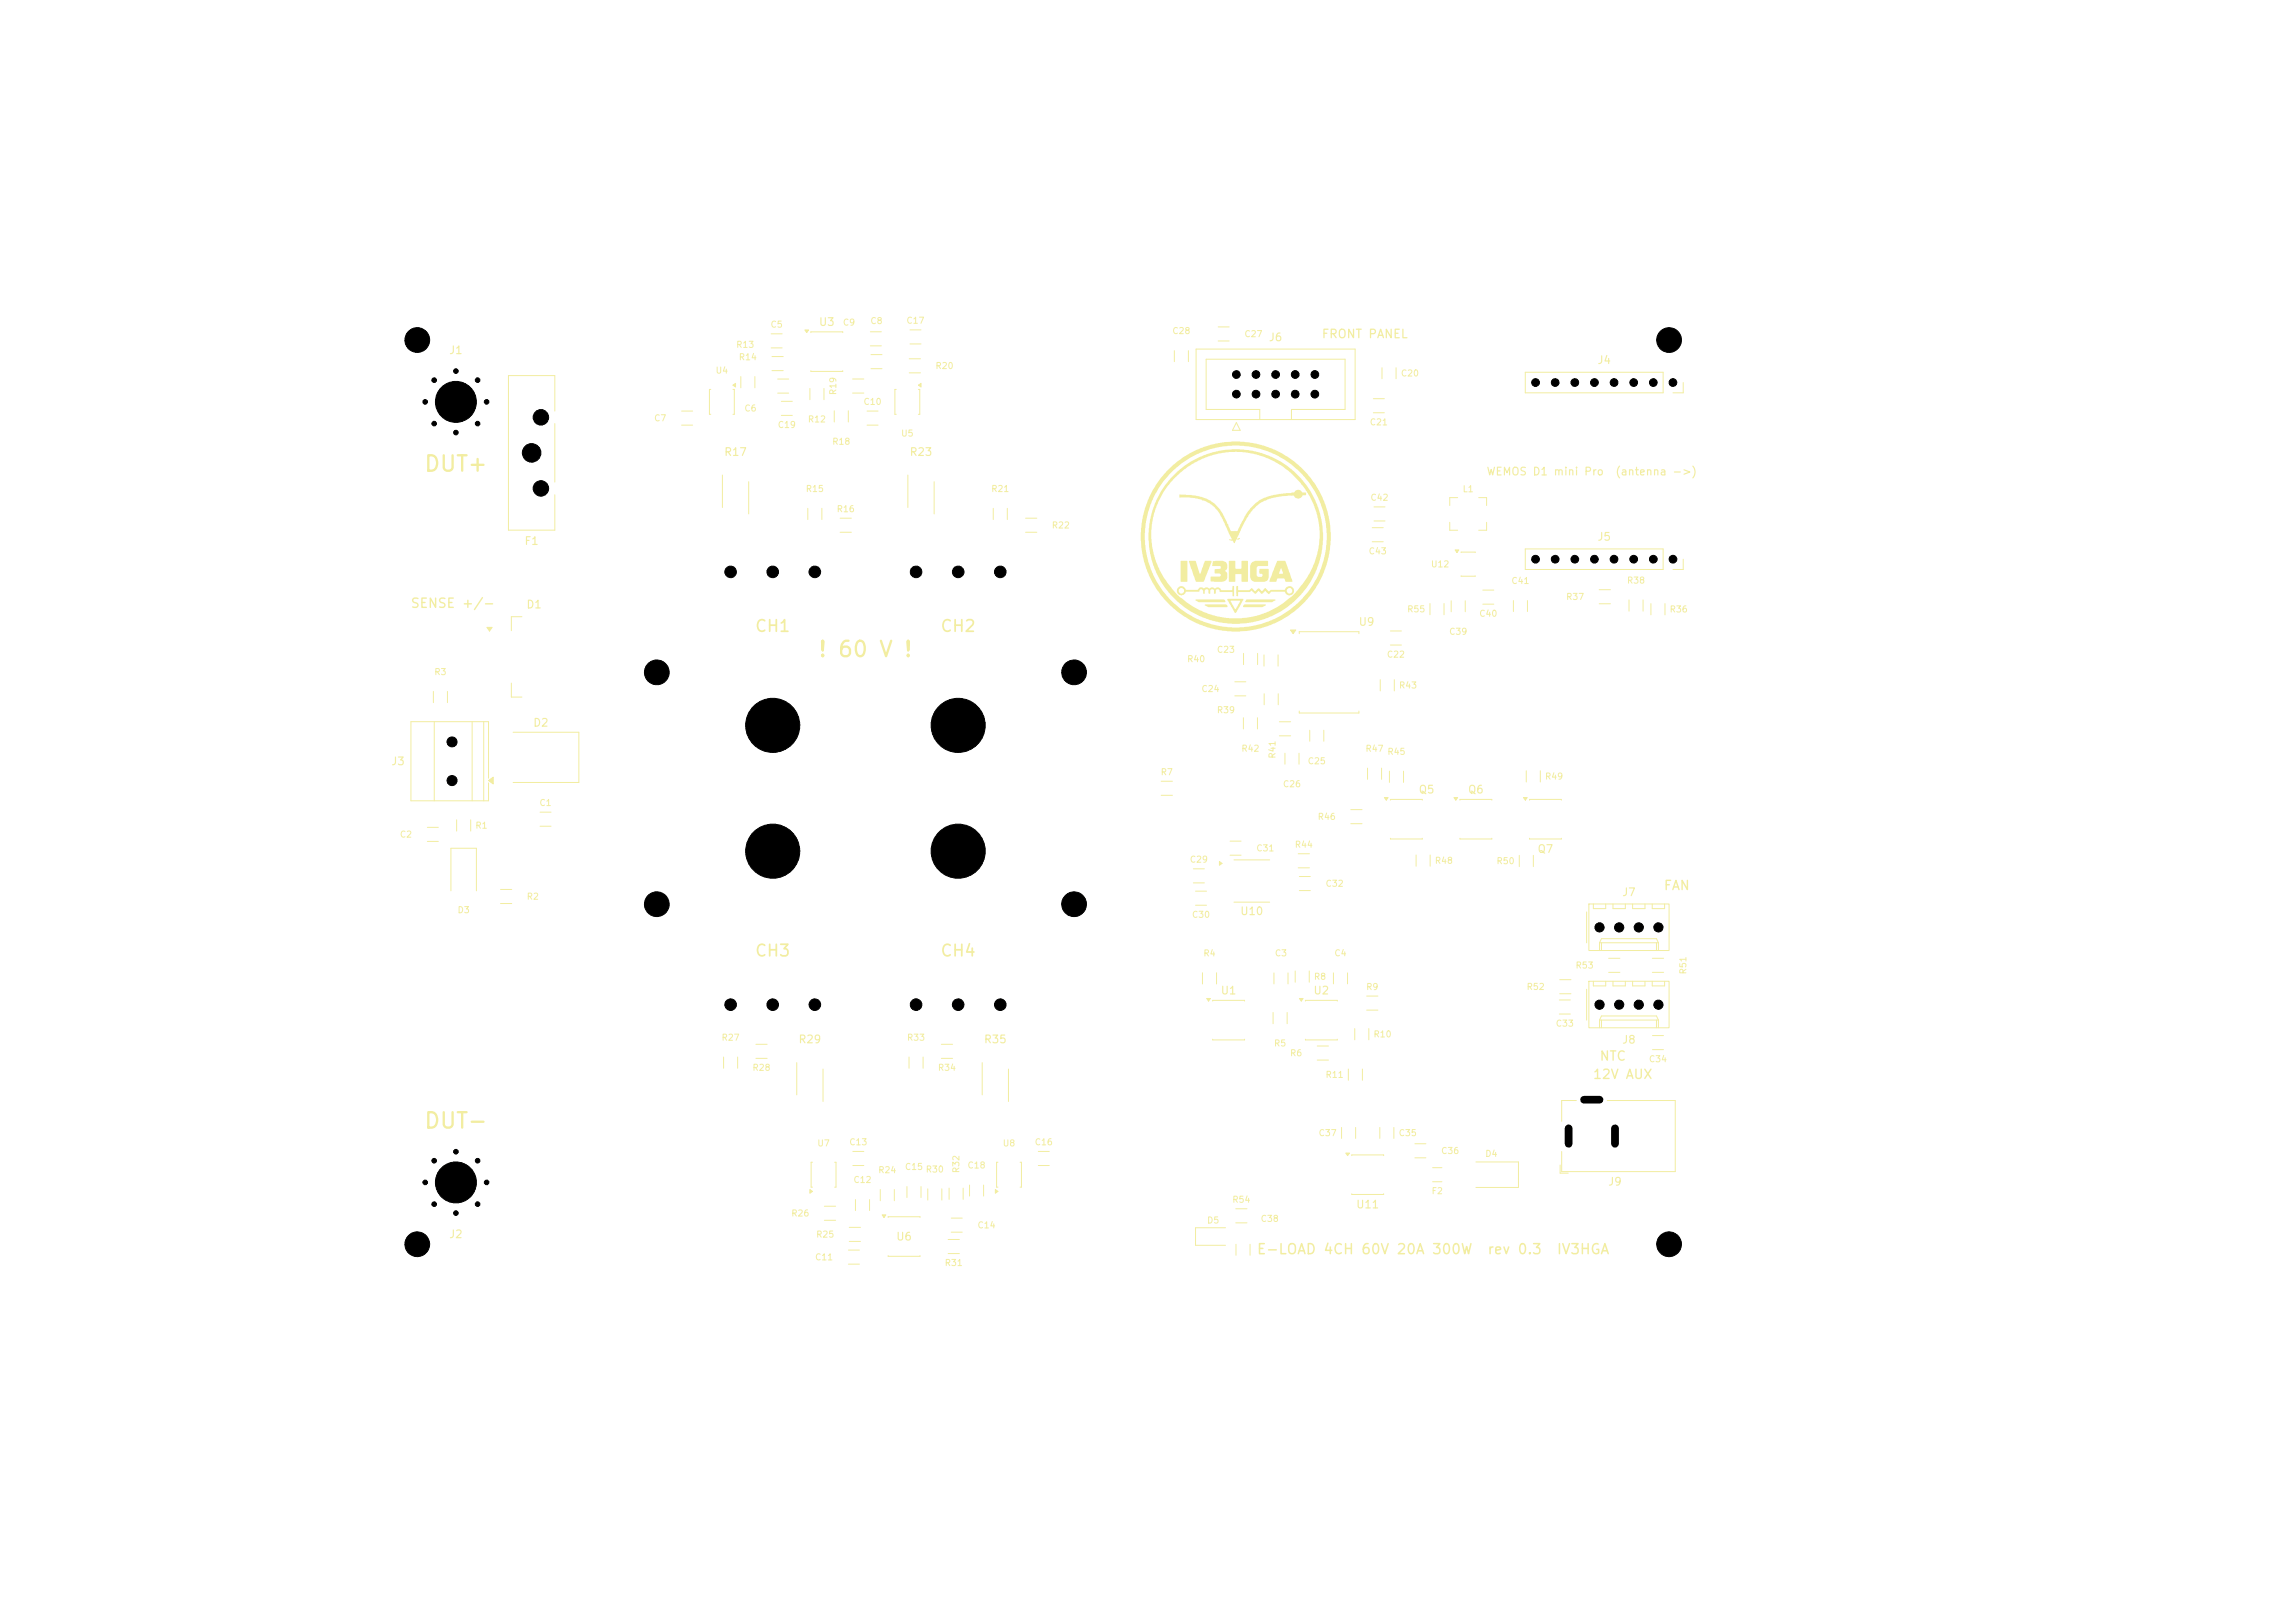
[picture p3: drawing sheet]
<svg xmlns="http://www.w3.org/2000/svg" width="297mm" height="210mm" viewBox="0 0 297 210" stroke-linecap="round" stroke-linejoin="round" font-family="sans-serif">
<defs><g id="words">
<g font-size="2" fill="#f2eda1">
<text x="54.8" y="61.5">DUT+</text>
<text x="105.8" y="85.5">! 60 V !</text>
<text x="54.8" y="146.5">DUT-</text>
</g>
<g font-size="1.5" fill="#f2eda1">
<text x="97.6" y="82.1">CH1</text>
<text x="121.6" y="82.1">CH2</text>
<text x="97.6" y="124.1">CH3</text>
<text x="121.6" y="124.1">CH4</text>
</g>
<g font-size="1.3" fill="#f2eda1">
<text x="162.6" y="162.6">E-LOAD 4CH 60V 20A 300W</text>
<text x="192.4" y="162.6">rev 0.3</text>
<text x="201.4" y="162.6">IV3HGA</text>
</g>
<g font-size="1.2" fill="#f2eda1">
<text x="53.1" y="79">SENSE +/-</text>
<text x="215.2" y="115.5">FAN</text>
<text x="206.9" y="137.5">NTC</text>
<text x="206.1" y="139.9">12V AUX</text>
</g>
<text font-size="1.1" fill="#f2eda1" x="171" y="44">FRONT PANEL</text>
<g font-size="1" fill="#f2eda1">
<text x="58" y="46.1">J1</text>
<text x="105.9" y="42.4">U3</text>
<text x="164.1" y="44.4">J6</text>
<text x="206.7" y="47.3">J4</text>
<text x="93.6" y="59.2">R17</text>
<text x="117.6" y="59.2">R23</text>
<text x="192.3" y="61.8">WEMOS D1 mini Pro</text>
<text x="209" y="61.8">(antenna -&gt;)</text>
<text x="67.8" y="70.8">F1</text>
<text x="206.7" y="70.2">J5</text>
<text x="68" y="79">D1</text>
<text x="175.7" y="81.2">U9</text>
<text x="68.9" y="94.3">D2</text>
<text x="50.6" y="99.3">J3</text>
<text x="183.5" y="102.9">Q5</text>
<text x="189.9" y="102.9">Q6</text>
<text x="198.9" y="110.6">Q7</text>
<text x="160.4" y="118.7">U10</text>
<text x="209.9" y="116.2">J7</text>
<text x="157.9" y="128.9">U1</text>
<text x="169.9" y="128.9">U2</text>
<text x="103.3" y="135.2">R29</text>
<text x="127.3" y="135.2">R35</text>
<text x="209.9" y="135.3">J8</text>
<text x="208" y="153.7">J9</text>
<text x="58" y="160.5">J2</text>
<text x="115.9" y="160.8">U6</text>
<text x="175.4" y="156.6">U11</text>
</g>
<g font-size=".8" fill="#f2eda1">
<text x="95.2" y="45.2">R13</text>
<text x="95.5" y="46.8">R14</text>
<text x="99.6" y="42.6">C5</text>
<text x="109" y="42.3">C9</text>
<text x="112.6" y="42.1">C8</text>
<text x="117.2" y="42.1">C17</text>
<text x="121" y="47.9">R20</text>
<text x="151.6" y="43.4">C28</text>
<text x="161" y="43.8">C27</text>
<text x="92.5" y="48.5">U4</text>
<text x="96.3" y="53.4">C6</text>
<text x="108.4" y="51.2" transform="rotate(-90 108.4 51.2)">R19</text>
<text x="111.7" y="52.6">C10</text>
<text x="181.2" y="48.9">C20</text>
<text x="84.6" y="54.7">C7</text>
<text x="100.6" y="55.6">C19</text>
<text x="104.5" y="54.8">R12</text>
<text x="107.6" y="57.7">R18</text>
<text x="116.5" y="56.7">U5</text>
<text x="177.2" y="55.2">C21</text>
<text x="104.2" y="63.9">R15</text>
<text x="128.2" y="63.9">R21</text>
<text x="177.3" y="65">C42</text>
<text x="189.2" y="63.9">L1</text>
<text x="108.2" y="66.5">R16</text>
<text x="136" y="68.6">R22</text>
<text x="177.1" y="71.9">C43</text>
<text x="185.1" y="73.6">U12</text>
<text x="195.5" y="75.8">C41</text>
<text x="202.6" y="77.8">R37</text>
<text x="210.5" y="75.7">R38</text>
<text x="182" y="79.4">R55</text>
<text x="187.5" y="82.3">C39</text>
<text x="191.4" y="80">C40</text>
<text x="216" y="79.4">R36</text>
<text x="56.1" y="87.5">R3</text>
<text x="153.6" y="85.9">R40</text>
<text x="155.4" y="89.7">C24</text>
<text x="157.4" y="84.7">C23</text>
<text x="179.4" y="85.3">C22</text>
<text x="181" y="89.3">R43</text>
<text x="157.4" y="92.5">R39</text>
<text x="150.1" y="100.5">R7</text>
<text x="160.6" y="97.5">R42</text>
<text x="165.3" y="98.2" transform="rotate(-90 165.3 98.2)">R41</text>
<text x="169.2" y="99.1">C25</text>
<text x="176.6" y="97.5">R47</text>
<text x="179.5" y="97.9">R45</text>
<text x="199.9" y="101.1">R49</text>
<text x="61.4" y="107.4">R1</text>
<text x="69.7" y="104.5">C1</text>
<text x="166" y="102.1">C26</text>
<text x="170.5" y="106.3">R46</text>
<text x="51.7" y="108.6">C2</text>
<text x="153.9" y="111.8">C29</text>
<text x="162.5" y="110.4">C31</text>
<text x="167.5" y="109.9">R44</text>
<text x="185.6" y="112">R48</text>
<text x="193.6" y="112">R50</text>
<text x="59.1" y="118.4">D3</text>
<text x="68.1" y="116.6">R2</text>
<text x="154.2" y="119">C30</text>
<text x="171.5" y="114.9">C32</text>
<text x="155.7" y="123.9">R4</text>
<text x="164.9" y="123.9">C3</text>
<text x="172.6" y="123.9">C4</text>
<text x="203.8" y="125.5">R53</text>
<text x="170" y="127">R8</text>
<text x="176.7" y="128.3">R9</text>
<text x="197.5" y="128.3">R52</text>
<text x="218.4" y="126.1" transform="rotate(-90 218.4 126.1)">R51</text>
<text x="93.3" y="134.9">R27</text>
<text x="117.3" y="134.9">R33</text>
<text x="164.8" y="135.6">R5</text>
<text x="166.9" y="136.9">R6</text>
<text x="177.7" y="134.4">R10</text>
<text x="201.3" y="133">C33</text>
<text x="213.3" y="137.6">C34</text>
<text x="97.3" y="138.7">R28</text>
<text x="121.3" y="138.7">R34</text>
<text x="171.5" y="139.7">R11</text>
<text x="105.7" y="148.5">U7</text>
<text x="109.8" y="148.4">C13</text>
<text x="129.7" y="148.5">U8</text>
<text x="133.8" y="148.4">C16</text>
<text x="170.6" y="147.2">C37</text>
<text x="180.9" y="147.2">C35</text>
<text x="186.4" y="149.5">C36</text>
<text x="192.1" y="149.9">D4</text>
<text x="110.4" y="153.3">C12</text>
<text x="113.6" y="152">R24</text>
<text x="117" y="151.6">C15</text>
<text x="119.7" y="151.9">R30</text>
<text x="124.3" y="151.9" transform="rotate(-90 124.3 151.9)">R32</text>
<text x="125.1" y="151.4">C18</text>
<text x="159.4" y="155.8">R54</text>
<text x="185.2" y="154.7">F2</text>
<text x="102.3" y="157.6">R26</text>
<text x="105.6" y="160.3">R25</text>
<text x="126.4" y="159.1">C14</text>
<text x="156.1" y="158.5">D5</text>
<text x="163.1" y="158.3">C38</text>
<text x="105.4" y="163.3">C11</text>
<text x="122.2" y="164">R31</text>
</g>
</g></defs>
<g fill="none" stroke="#f2eda1" stroke-width=".13">
<path d="M71.8 53.2v-4.6h-6v20h6v-4.6M71.8 54.8v7.6M112.2 53.2h1.4M112.2 55h1.4M191.9 76.4h1.4M191.9 78.2h1.4M205.3 118v4M205.6 117h10.4v6h-10.4zM206.2 117v.6h1.6v-.6M208.7 117v.6h1.6v-.6M211.3 117v.6h1.6v-.6M213.8 117v.6h1.6v-.6"/>
<path d="M207 122l.2-.5h7.2l.2 .5M207 122h7.6M207 122v1M207.2 122v1M214.4 122v1M214.6 122v1M104.8 153.9l.3 .3-.3 .2zM105.1 150.4h-.1v3.2h.1M108 150.4h.2v3.2h-.2M160 161v1.4M161.8 161v1.4"/>
</g>
<path d="M104.8 153.9l.3 .3-.3 .2z" fill="#f2eda1"/>
<g fill="none" stroke="#f2eda1" stroke-width=".13">
<path d="M99.9 46.1h1.5M99.9 48h1.5M117.7 46.4h1.4M117.7 48.2h1.4M93.5 61.5v4.2M96.9 62.3v4.2M55.3 107.1h1.4M55.3 108.9h1.4M150.3 101.1h1.4M150.3 102.9h1.4M127.1 137.5v4.2M130.5 138.3v4.2"/>
<path d="M172.6 125.9v1.4M174.4 125.9v1.4M120.1 153.8v1.5M121.9 153.8v1.5M128.8 153.9l.3 .3-.3 .2zM129.1 150.4h-.1v3.2h.1M132 150.4h.2v3.2h-.2"/>
</g>
<path d="M128.8 153.9l.3 .3-.3 .2z" fill="#f2eda1"/>
<g fill="none" stroke="#f2eda1" stroke-width=".13">
<path d="M104.8 50.3v1.4M106.6 50.3v1.4M178.8 47.6v1.4M180.7 47.6v1.4M197.5 99.7v1.5M199.3 99.7v1.5M97.8 135.1h1.5M97.8 136.9h1.5M117.6 136.8v1.4M119.5 136.8v1.4M156.2 129.2h.4l-.2 .3zM156.9 129.5v-.1h4.2v.1"/>
<path d="M156.9 134.5v.1h4.2v-.1M174.5 138.3v1.5M176.3 138.3v1.5M109.9 158.8h1.5M185.4 151.1h1.2M185.4 152.9h1.2M109.9 160.6h1.5"/>
</g>
<path d="M156.2 129.2h.4l-.2 .3z" fill="#f2eda1"/>
<g fill="none" stroke="#f2eda1" stroke-width=".13">
<path d="M154.8 45.2h20.6v9.1h-20.6zM160 54.7l.5 1h-1zM163 54.3v-1.3h-6.9v-6.5h18v6.5h-7v1.3M195.9 77.7v1.4M197.7 77.7v1.4M213.6 78.1v1.5M215.5 78.1v1.5M169.5 94.5v1.4M171.3 94.5v1.4M197.2 103.2h.4l-.2 .3zM197.9 103.5v-.1h4.2v.1M197.9 108.5v.1h4.2v-.1"/>
<path d="M164.8 131v1.5M164.9 125.9v1.4M166.6 131v1.5M166.7 125.9v1.4M167.6 125.6v1.5M169.4 125.6v1.5"/>
</g>
<path d="M197.2 103.2h.4l-.2 .3z" fill="#f2eda1"/>
<g fill="none" stroke="#f2eda1" stroke-width=".13">
<path d="M92 50.4h-.2v3.2h.2M94.9 50.4h.1v3.2h-.1M94.9 49.8l.3-.2v.5zM101.1 51.9h1.4M101.1 53.8h1.4M117.8 42.7h1.4M117.8 44.5h1.4M177.7 51.6h1.5M177.7 53.4h1.5M108.7 67.1h1.5M108.7 68.9h1.5M132.7 67.1h1.5"/>
<path d="M132.7 68.9h1.5M207 76.3h1.4M207 78.1h1.4M160.9 84.5v1.5M162.7 84.5v1.5M163.6 84.7v1.5M165.4 84.7v1.5M177 99.4v1.4M178.8 99.4v1.4M168 110.5h1.5M168 112.3h1.5M173.6 145.9v1.4"/>
<path d="M175.4 145.9v1.4M191 150.4h5.5v3.3h-5.5"/>
</g>
<path d="M94.9 49.8l.3-.2v.5z" fill="#f2eda1"/>
<path d="M67.5 79.8h-1.3v1.8M63 81.2h.7l-.4 .5zM66.2 88.4v1.8h1.3" fill="none" stroke="#f2eda1" stroke-width=".13"/>
<path d="M63 81.2h.7l-.4 .5z" fill="#f2eda1"/>
<g fill="none" stroke="#f2eda1" stroke-width=".13">
<path d="M88.2 53.2h1.4M88.2 55h1.4M152 45.4v1.4M153.8 45.4v1.4M187.8 77.7v1.5M189.6 77.7v1.5M64.8 115.1h1.4M64.8 116.9h1.4M174.8 104.8h1.5M174.8 106.6h1.5M117.4 153.5v1.5M119.2 153.5v1.5"/>
<path d="M174.2 149.2h.4l-.2 .3zM174.9 149.5v-.1h4.2v.1M174.9 154.5v.1h4.2v-.1"/>
</g>
<path d="M174.2 149.2h.4l-.2 .3z" fill="#f2eda1"/>
<path d="M188.3 71.2h.5l-.2 .3zM189.1 71.5h1.8M189.1 74.5h1.8M183.1 148h1.4M183.1 149.8h1.4" fill="none" stroke="#f2eda1" stroke-width=".13"/>
<path d="M188.3 71.2h.5l-.2 .3z" fill="#f2eda1"/>
<path d="M188.2 103.2h.4l-.2 .3zM188.9 103.5v-.1h4.2v.1M188.9 108.5v.1h4.2v-.1M213.8 124h1.5M213.8 125.8h1.5" fill="none" stroke="#f2eda1" stroke-width=".13"/>
<path d="M188.2 103.2h.4l-.2 .3z" fill="#f2eda1"/>
<g fill="none" stroke="#f2eda1" stroke-width=".13">
<path d="M110.3 49h1.5M110.3 50.9h1.5M112.6 42.9h1.5M112.6 44.8h1.5M154.4 112.4h1.5M154.4 114.2h1.5M157.8 111.5l.3 .2-.3 .3zM159.7 111.3h4.6M159.7 116.7h4.6M168.2 113.4h1.4M168.2 115.2h1.4M183.3 110.6v1.5"/>
<path d="M185.1 110.6v1.5M121.8 135.1h1.5M121.8 136.9h1.5M113.9 153.9v1.5M115.7 153.9v1.5M125.5 153.3v1.5M127.3 153.3v1.5"/>
</g>
<path d="M157.8 111.5l.3 .2-.3 .3z" fill="#f2eda1"/>
<g fill="none" stroke="#f2eda1" stroke-width=".13">
<path d="M210.8 77.6v1.5M212.6 77.6v1.5M179.2 103.2h.4l-.2 .3zM179.9 103.5v-.1h4.2v.1M179.9 108.5v.1h4.2v-.1M103.1 137.5v4.2M106.5 138.3v4.2M170.5 135.3h1.4M170.5 137.2h1.4M106.7 156.1h1.4M106.7 157.9h1.4M110.4 149h1.4"/>
<path d="M110.4 150.8h1.4M134.4 149h1.4M134.4 150.8h1.4M158.6 158.9h-3.9v2.2h3.9M122.7 160.4h1.5M122.7 162.2h1.5"/>
</g>
<path d="M179.2 103.2h.4l-.2 .3z" fill="#f2eda1"/>
<g fill="none" stroke="#f2eda1" stroke-width=".13">
<path d="M95.9 48.7v1.5M97.7 48.7v1.5M104.5 65.8v1.4M106.4 65.8v1.4M187.6 67.6v1h1M188.6 64.4h-1v1M191.4 64.4h1v1M192.4 67.6v1h-1M175.3 133.1v1.4M176.9 128.9h1.4M176.9 130.7h1.4M177.1 133.1v1.4"/>
<path d="M205.3 128v4M205.6 127h10.4v6h-10.4zM206.2 127v.6h1.6v-.6M207 132l.2-.5h7.2l.2 .5M207 132h7.6M207 132v1M207.2 132v1M208.2 124h1.4M208.2 125.8h1.4M208.7 127v.6h1.6v-.6M211.3 127v.6h1.6v-.6M213.8 127v.6h1.6v-.6"/>
<path d="M214.4 132v1M214.6 132v1M122.8 153.7v1.5M124.6 153.7v1.5"/>
</g>
<g fill="#f2eda1">
<path d="M152.8 72.6h.9v2.6l-.1 .1-.8-.1z"/>
<path d="M155.9 78.2h2.8l.1 .1 .1 .2-2.5 .1-.5-.3z"/>
<path d="M154.7 77.6h3.7l.2 .3h-3.5z"/>
<path d="M160.9 78.3l.2-.1h2.7v.1l-.5 .3h-2.4v-.1z"/>
<path d="M161.3 77.6h3.7l.1 .1-.5 .2h-3.4l-.1-.1z"/>
<path d="M159 72.6h.9v.9v.1h.7l.1-.1v-.9h.8v2.6h-.8l-.1-.9h-.7v.9h-.9z"/>
<path d="M162.1 72.7l.4-.1h1.6v.6h-1.3l-.2 .2v1l.2 .2h.5l.1-.1-.1-.3h-.3v-.6h1.2v1.1l-.3 .5-.3 .1h-1.3l-.4-.3-.1-.3v-1.5z"/>
<path d="M158.8 77.5h2.1l-1 1.8h-.1l-.8-1.5 .3 .1 .6 .9 .6-1-1.2-.1v.1h-.3z"/>
<path d="M153.9 72.6h.8l.6 1.7 .6-1.7h.9l-1 2.6h-1.1z"/>
<path d="M156.9 72.6h.1a3.1 3.1 0 0 1 1.6 .1 .76 .76 0 0 1-.1 1.2l.3 .3v.6a.69 .69 0 0 1-.6 .5l-1.5-.1v-.6h1.2l.1-.1v-.2l-.2-.1h-.6v-.5l.7-.1 .1-.3-.1-.1h-1z"/>
<path d="M165.3 72.6h1l1 2.6-.9 .1-.2-.5h-.9l-.2 .5-.8-.1 .3-1h1.4l-.2-.7-.3 .7h-.9z"/>
<path d="M160 75.8h.2l.1 .6h1.4l.3-.3 .4 .4 .5-.4 .4 .4 .4-.4 .5 .4h2.3l.3 .3h.3l.1-.2v-.3l-.2-.2h-.2l-.3 .2v.2h-2.2l.2-.2h1.8a.61 .61 0 0 1 .9-.4 .61 .61 0 0 1 0 1.1 .61 .61 0 0 1-.9-.4h-1.8l-.3 .3-.5-.5-.4 .4-.4-.4-.5 .4-.4-.4-.3 .2h-1.4l-.1 .5-.1 .1-.1-.1z"/>
<path d="M152.6 75.9a.64 .64 0 0 1 .9 .4h1.5l.3-.3h.3l.1 .1a.57 .57 0 0 1 .8 .1l.2-.2h.3l.2 .2 .3-.2a.54 .54 0 0 1 .6 .4h1.3l.1-.6h.1h.1v1.3h-.2v-.5h-1.6l-.2-.4h-.2l-.2 .2v.4h-.1h-.1v-.4l-.1-.2-.3 .1-.1 .5h-.1h-.1v-.4l-.1-.2h-.2l-.2 .2v.4h-.1h-.1v-.4l-.2-.2h-.2l-.2 .4h-1.6a.61 .61 0 0 1-.6 .4 .61 .61 0 0 1-.6-.4h.2l.3 .2h.2l.2-.2v-.3l-.2-.2h-.2l-.2 .1-.1 .4h-.2l.1-.5z"/>
<path d="M152.6 64h1.6l.9 .2a4.4 4.4 0 0 1 2.6 1.6l.7 1 .9 1.9h.8l.5-.9a5.9 5.9 0 0 1 1.2-2l.1-.1a4 4 0 0 1 2.2-1.5l1.4-.3 2-.2a.63 .63 0 0 1 .8-.2l.2 .2 .5 .1v.2l-.4 .1a.61 .61 0 0 1-.6 .4 .61 .61 0 0 1-.6-.4l-2.1 .2a5.9 5.9 0 0 0-2.3 .9l-.9 .8-.6 .7-1.4 2.9v.1l.3-.1 .1 .1-.3 .1h-.2l-.3 .5-.2-.4h-.4v-.1h.3l-1.1-2.6-.4-.5a1.41 1.41 0 0 0-.6-.9 2.76 2.76 0 0 0-1.8-1.1v-.1l-1.2-.2h-1.6h-.1z"/>
<path d="M151.4 62a12.3 12.3 0 0 1 4.4-3.1l1.1-.4 1.3-.3 2.2-.1 2.1 .3 1.2 .4 .7 .3a11.8 11.8 0 0 1 4 2.9l.3 .2a11.2 11.2 0 0 1 1.8 3.1l.3 1.1 .3 1.3 .1 2.2-.3 2.1-.3 1.2-.3 .7a11.8 11.8 0 0 1-2.9 4l-.3 .3a11.2 11.2 0 0 1-3.1 1.8l-1.1 .3-1.3 .3-2.2 .1-2-.3-1.3-.3-.7-.3a11.8 11.8 0 0 1-4-2.9l-.2-.3a11.2 11.2 0 0 1-1.8-3.1l-.6-1.9-.2-1.9 .4 .1 .1 1 .5 1.8a11.6 11.6 0 0 0 4.8 5.9l1.9 .9 1.2 .4 1.2 .2h2l.7-.1 2.1-.5a11 11 0 0 0 4.2-2.8 12.9 12.9 0 0 0 2.7-4.6l.2-1 .2-1.3-.1-1.5-.3-1.8-.4-1.1-.9-1.7-.8-1.2-1.3-1.3-.9-.7-1.1-.6-1.4-.7-1.3-.4-1.1-.2-1.3-.1-1.3 .1-1.6 .3a11.3 11.3 0 0 0-5.9 4 8.3 8.3 0 0 0-1.5 2.9l-.5 1.8-.1 2.2h-.4l.1-1.3 .1-1.2 .3-1.1 .5-1.2a9 9 0 0 1 1.8-2.9z"/>
<path d="M150.9 61l1.4-1.3 1.6-1 1.5-.7 1.9-.6 1.1-.2 2.1-.1 1.7 .2 1.9 .5a11.8 11.8 0 0 1 3.8 2.3l1.4 1.3 1 1.4 .9 1.6 .6 1.7 .3 1.8 .1 2.1-.3 2.1-.5 1.6a12.3 12.3 0 0 1-2.5 4.1l-1.4 1.3-1.6 1.1-1.5 .7-1.8 .5-2.1 .3h-1.7l-1.5-.3-1.7-.5a12.3 12.3 0 0 1-4-2.5l-1-1-.8-1-1.1-2-.8-2.3-.3-2.2h.6l.2 2.1 .8 2.4a10.3 10.3 0 0 0 2 2.9 11.5 11.5 0 0 0 6.1 3.6l2.2 .3h1.5l2.1-.4 1.7-.7a11.4 11.4 0 0 0 5.8-5.8l.3-.7 .5-1.6 .3-2.1v-1.5l-.2-1.2-.2-1-.7-1.7a10.3 10.3 0 0 0-2-3 11.5 11.5 0 0 0-6.1-3.6l-2.1-.3-1.5 .1-2.2 .4-1.6 .6a11.4 11.4 0 0 0-5.9 5.9l-.3 .6-.5 1.6-.2 1.6-.1 1.5h-.5l.1-1.6 .1-1.1 .3-1.4 .3-.7a12.3 12.3 0 0 1 2.5-4z"/>
</g>
<g fill="none" stroke="#f2eda1" stroke-width=".13">
<path d="M99.8 43.2h1.4M99.8 45h1.4M116 50.4h-.2v3.2h.2M118.9 50.4h.1v3.2h-.1M118.9 49.8l.3-.2v.5zM128.5 65.8v1.4M130.4 65.8v1.4M197.4 71h17.8v2.7h-17.8zM217.8 72.4v1.3h-1.3M66.4 94.8h8.5v6.5h-8.5M160.9 92.9v1.4M162.7 92.9v1.4"/>
<path d="M163.6 89.8v1.4M165.4 89.8v1.4M166.3 97.5v1.4M168.1 97.5v1.4M179.8 99.8v1.4M181.6 99.8v1.4M196.6 110.7v1.4M198.4 110.7v1.4M201.8 129.4h1.4M201.8 131.2h1.4M201.8 126.8h1.5M201.8 128.6h1.5"/>
<path d="M213.9 134h1.4M213.9 135.8h1.4"/>
</g>
<path d="M118.9 49.8l.3-.2v.5z" fill="#f2eda1"/>
<g fill="none" stroke="#f2eda1" stroke-width=".13">
<path d="M100.6 49h1.5M100.6 50.9h1.5M157.6 42.3h1.5M157.6 44.1h1.5M197.4 48.2h17.8v2.6h-17.8zM217.8 49.5v1.3h-1.3M165.6 93.4h1.4M165.6 95.2h1.4M58.4 115.3v-5.5h3.3v5.5M154.7 115.3h1.4M154.7 117.1h1.4M93.6 136.8v1.4"/>
<path d="M95.5 136.8v1.4M155.6 125.9v1.4M157.4 125.9v1.4M168.2 129.2h.4l-.2 .3zM168.9 129.5v-.1h4.2v.1M168.9 134.5v.1h4.2v-.1M123.1 157.6h1.4M123.1 159.4h1.4M159.9 156.4h1.5M159.9 158.2h1.5M201.9 150.8v1h1.1M204 142.4h-1.9v2.7"/>
<path d="M208 142.4h8.8v9.2h-14.7v-2.6"/>
</g>
<path d="M168.2 129.2h.4l-.2 .3z" fill="#f2eda1"/>
<g fill="none" stroke="#f2eda1" stroke-width=".13">
<path d="M108 53.2v1.4M109.8 53.2v1.4M112.7 45.9h1.4M112.7 47.7h1.4M177.6 68.3h1.4M177.6 70.1h1.4M177.8 65.6h1.4M177.8 67.4h1.4M56.1 89.5v1.4M57.9 89.5v1.4M159.2 108.8h1.4M159.2 110.7h1.4"/>
<path d="M110.7 155.2v1.4M112.5 155.2v1.4M114.2 157.2h.4l-.2 .3zM114.9 157.5v-.1h4.2v.1M178.6 145.9v1.4M180.4 145.9v1.4M109.8 161.8h1.4M109.8 163.6h1.4M114.9 162.5v.1h4.2v-.1"/>
</g>
<path d="M114.2 157.2h.4l-.2 .3z" fill="#f2eda1"/>
<g fill="none" stroke="#f2eda1" stroke-width=".13">
<path d="M117.5 61.5v4.2M120.9 62.3v4.2M56.2 93.4v10.2M61.1 93.4v10.2M62.6 93.4v10.2M178.6 87.9v1.5M179.9 81.6h1.5M179.9 83.5h1.5M180.4 87.9v1.5M63.2 100.7v-7.3h-10v10.2h10v-2.3M63.2 101l.6-.4v.8zM69.9 105.1h1.4"/>
<path d="M69.9 106.9h1.4"/>
</g>
<path d="M63.2 101l.6-.4v.8z" fill="#f2eda1"/>
<path d="M167 81.5h.7l-.4 .5zM168.1 82v-.3h7.8v.3M168.1 92v.3h7.8v-.3" fill="none" stroke="#f2eda1" stroke-width=".13"/>
<path d="M167 81.5h.7l-.4 .5z" fill="#f2eda1"/>
<path d="M104.2 42.7h.4l-.2 .3zM104.9 43v-.1h4.2v.1M104.9 48v.1h4.2v-.1" fill="none" stroke="#f2eda1" stroke-width=".13"/>
<path d="M104.2 42.7h.4l-.2 .3z" fill="#f2eda1"/>
<path d="M185.1 78.1v1.4M186.9 78.1v1.4M159.8 88.2h1.4M159.8 90h1.4M59.1 106.1v1.4M60.9 106.1v1.4" fill="none" stroke="#f2eda1" stroke-width=".13"/>
<g fill="#000" stroke="#000" stroke-width=".13">
<circle cx="54" cy="44" r="1.6"/>
<circle cx="55" cy="52" r=".3"/>
<circle cx="56.2" cy="54.8" r=".3"/>
<circle cx="56.2" cy="49.2" r=".3"/>
<circle cx="59" cy="52" r="2.65"/>
<circle cx="59" cy="56" r=".3"/>
<circle cx="59" cy="48" r=".3"/>
<circle cx="61.8" cy="54.8" r=".3"/>
<circle cx="61.8" cy="49.2" r=".3"/>
<circle cx="63" cy="52" r=".3"/>
<circle cx="68.8" cy="58.6" r="1.2"/>
<circle cx="70" cy="54" r="1"/>
<circle cx="160" cy="48.5" r=".5"/>
<circle cx="160" cy="51" r=".5"/>
<circle cx="162.5" cy="51" r=".5"/>
<circle cx="162.5" cy="48.5" r=".5"/>
<circle cx="165.1" cy="51" r=".5"/>
<circle cx="165.1" cy="48.5" r=".5"/>
<circle cx="167.6" cy="48.5" r=".5"/>
<circle cx="167.6" cy="51" r=".5"/>
<circle cx="170.2" cy="51" r=".5"/>
<circle cx="170.2" cy="48.5" r=".5"/>
<circle cx="198.7" cy="49.5" r=".5"/>
<circle cx="201.3" cy="49.5" r=".5"/>
<circle cx="203.8" cy="49.5" r=".5"/>
<circle cx="206.3" cy="49.5" r=".5"/>
<circle cx="208.9" cy="49.5" r=".5"/>
<circle cx="211.4" cy="49.5" r=".5"/>
<circle cx="214" cy="49.5" r=".5"/>
<circle cx="216" cy="44" r="1.6"/>
<circle cx="216.5" cy="49.5" r=".5"/>
<circle cx="70" cy="63.2" r="1"/>
<circle cx="94.5" cy="74" r=".75"/>
<circle cx="100" cy="74" r=".75"/>
<circle cx="105.4" cy="74" r=".75"/>
<circle cx="118.6" cy="74" r=".75"/>
<circle cx="124" cy="74" r=".75"/>
<circle cx="129.4" cy="74" r=".75"/>
<circle cx="198.7" cy="72.4" r=".5"/>
<circle cx="201.3" cy="72.4" r=".5"/>
<circle cx="203.8" cy="72.4" r=".5"/>
<circle cx="206.3" cy="72.4" r=".5"/>
<circle cx="208.9" cy="72.4" r=".5"/>
<circle cx="211.4" cy="72.4" r=".5"/>
<circle cx="214" cy="72.4" r=".5"/>
<circle cx="216.5" cy="72.4" r=".5"/>
<circle cx="58.5" cy="96" r=".65"/>
<circle cx="85" cy="87" r="1.6"/>
<circle cx="100" cy="93.9" r="3.5"/>
<circle cx="124" cy="93.9" r="3.5"/>
<circle cx="139" cy="87" r="1.6"/>
<circle cx="58.5" cy="101" r=".65"/>
<circle cx="85" cy="117" r="1.6"/>
<circle cx="100" cy="110.1" r="3.5"/>
<circle cx="124" cy="110.1" r="3.5"/>
<circle cx="139" cy="117" r="1.6"/>
<circle cx="207" cy="120" r=".59"/>
<circle cx="209.5" cy="120" r=".59"/>
<circle cx="212.1" cy="120" r=".59"/>
<circle cx="214.6" cy="120" r=".59"/>
<circle cx="94.5" cy="130" r=".75"/>
<circle cx="100" cy="130" r=".75"/>
<circle cx="105.4" cy="130" r=".75"/>
<circle cx="118.6" cy="130" r=".75"/>
<circle cx="124" cy="130" r=".75"/>
<circle cx="129.4" cy="130" r=".75"/>
<circle cx="207" cy="130" r=".59"/>
<circle cx="209.5" cy="130" r=".59"/>
<circle cx="212.1" cy="130" r=".59"/>
<circle cx="214.6" cy="130" r=".59"/>
<circle cx="55" cy="153" r=".3"/>
<circle cx="56.2" cy="150.2" r=".3"/>
<circle cx="56.2" cy="155.8" r=".3"/>
<circle cx="59" cy="153" r="2.65"/>
<circle cx="59" cy="157" r=".3"/>
<circle cx="59" cy="149" r=".3"/>
<circle cx="61.8" cy="150.2" r=".3"/>
<circle cx="61.8" cy="155.8" r=".3"/>
<circle cx="63" cy="153" r=".3"/>
<circle cx="54" cy="161" r="1.6"/>
<circle cx="216" cy="161" r="1.6"/>
</g>
<path d="M203 146v2M205 142.3h2M209 146v2" fill="none" stroke="#000" stroke-width="1"/>
<use href="#words"/>
</svg>
